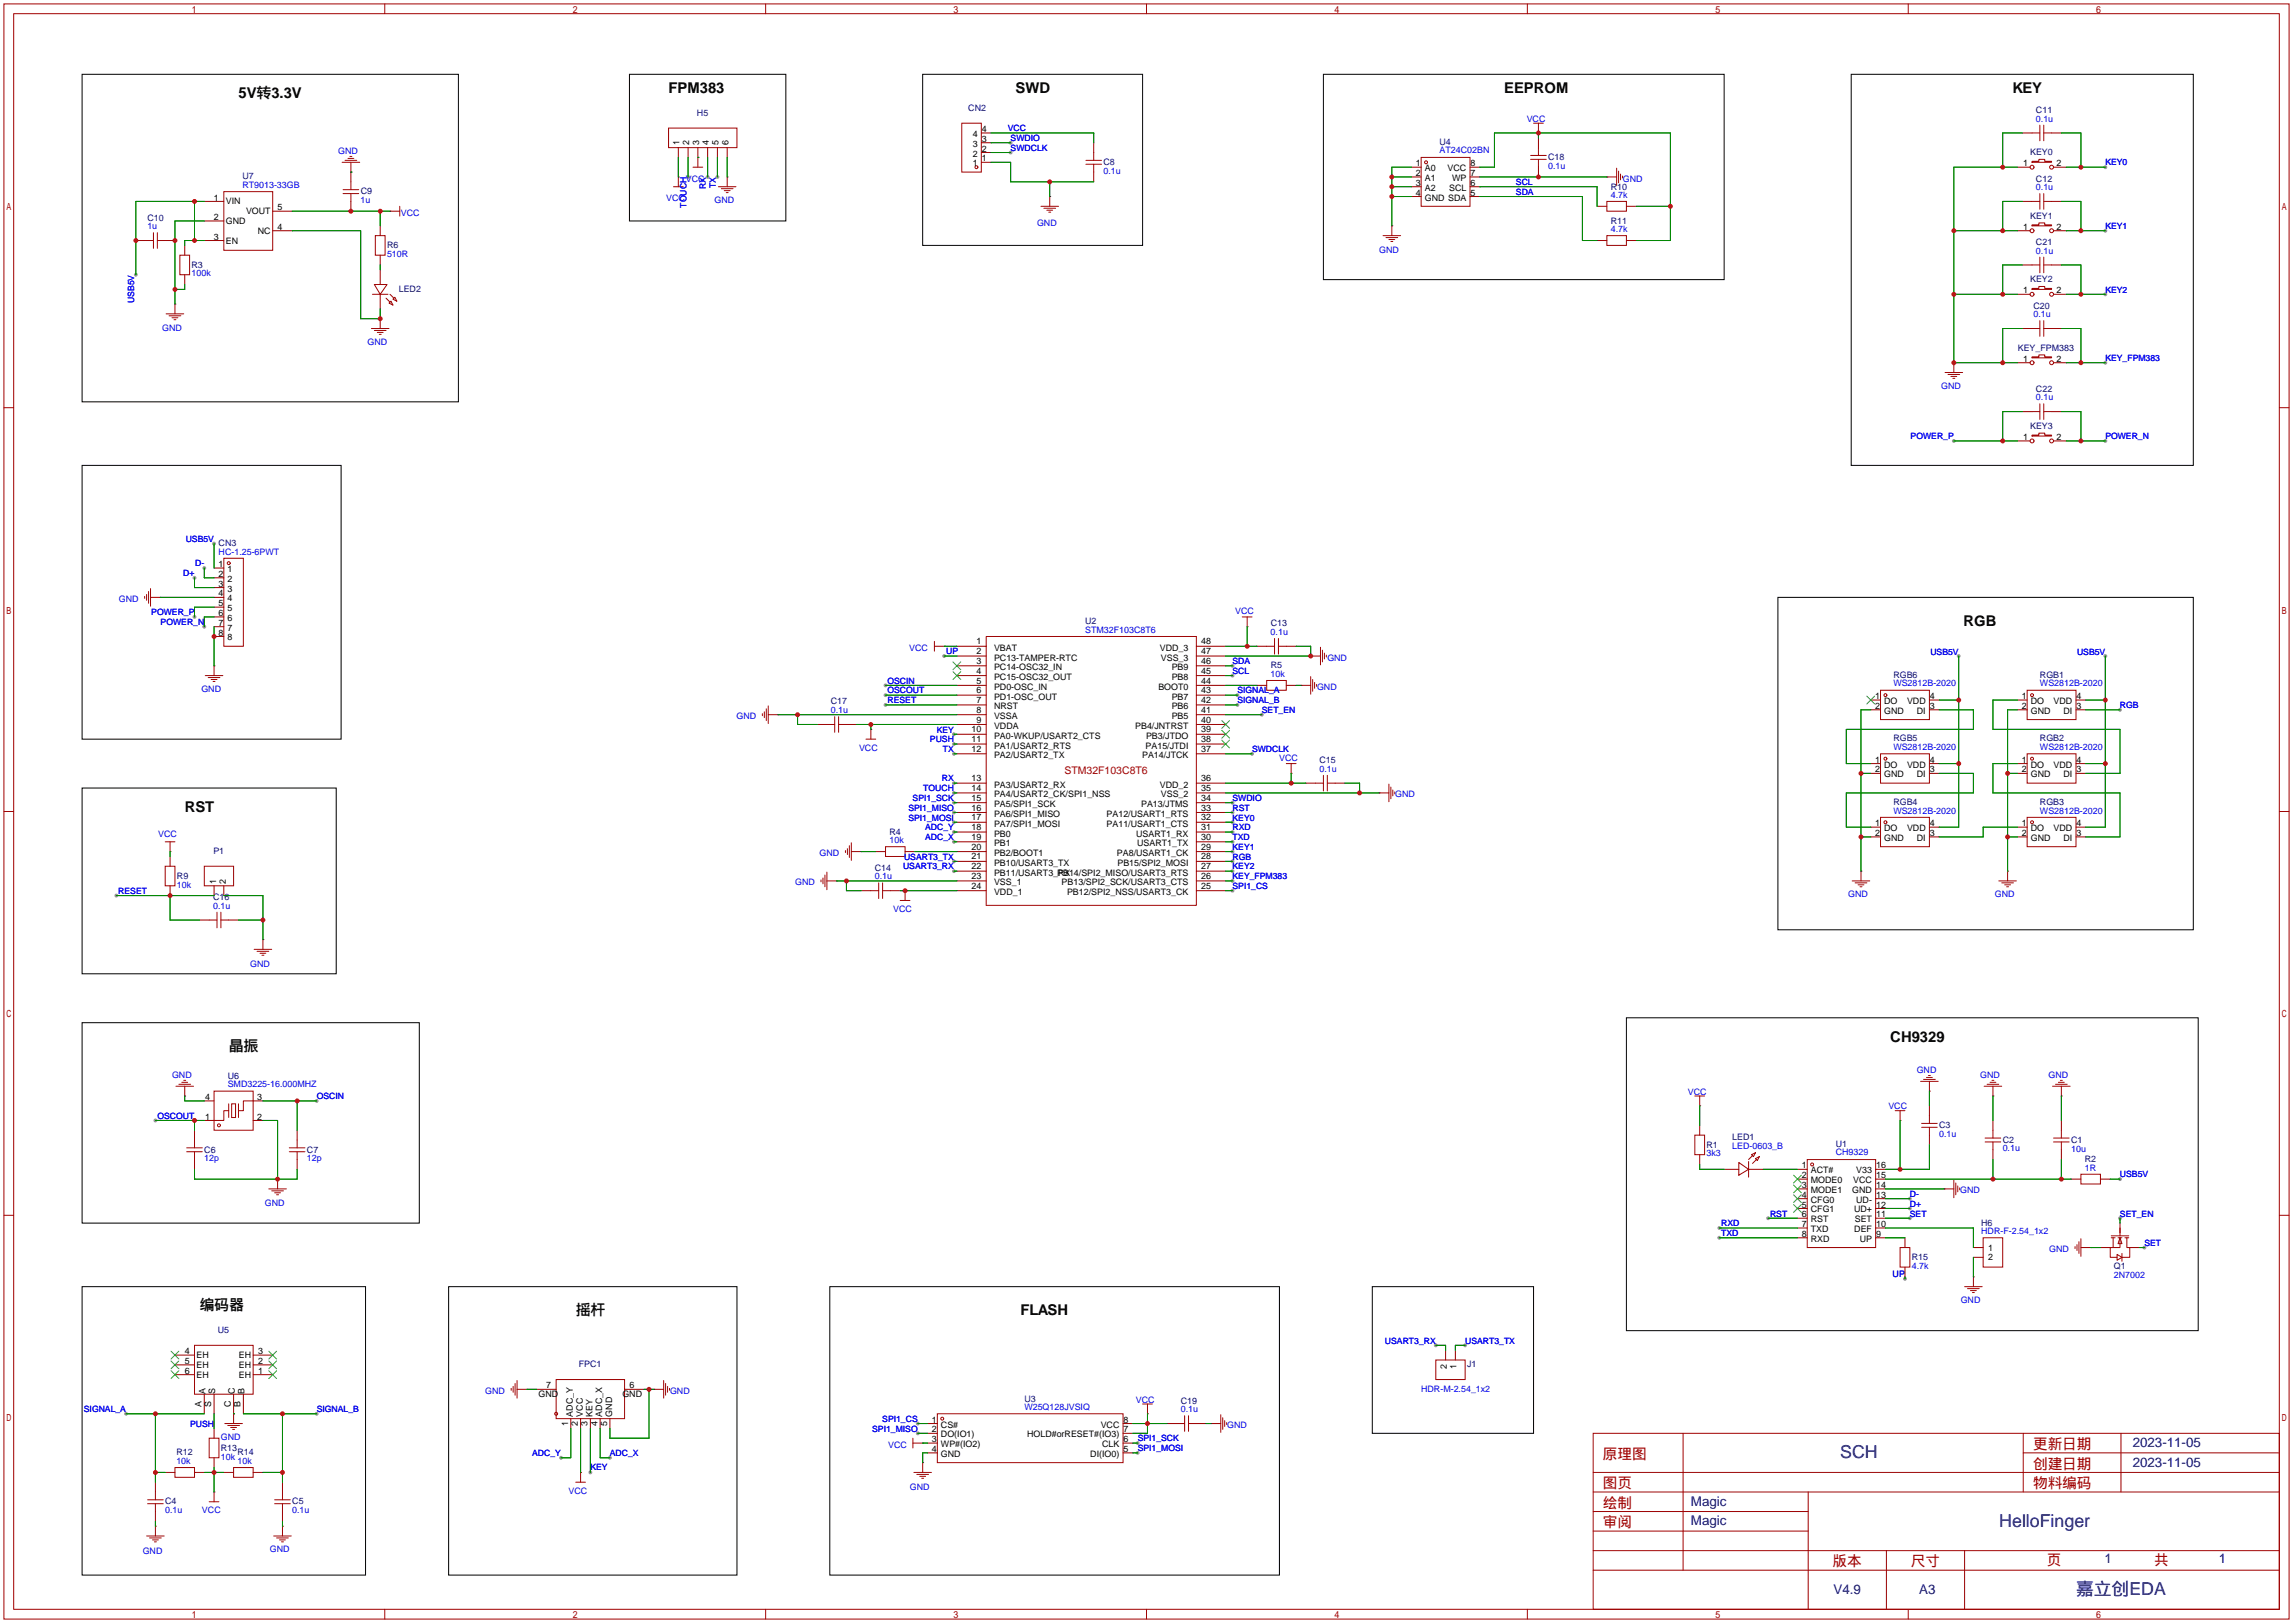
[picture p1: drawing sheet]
<svg xmlns="http://www.w3.org/2000/svg" width="596mm" height="422mm" viewBox="0 0 596 422" stroke-linecap="round" stroke-linejoin="round" font-family="sans-serif">
<defs><g id="words">
<g font-size="4.6" fill="#000080">
<text x="478.2" y="378.8">SCH</text>
<text x="519.6" y="396.6">HelloFinger</text>
<text x="539.5" y="414.4">嘉立创EDA</text>
</g>
<g font-size="3.8">
<text x="62" y="25.5">5V转3.3V</text>
<text x="173.7" y="24.2">FPM383</text>
<text x="263.9" y="24.2">SWD</text>
<text x="390.9" y="24.2">EEPROM</text>
<text x="523" y="24.2">KEY</text>
<text x="510.3" y="162.6">RGB</text>
<text x="48" y="210.9">RST</text>
<text x="59.4" y="273.1">晶振</text>
<text x="491.2" y="270.6">CH9329</text>
<text x="51.8" y="340.4">编码器</text>
<text x="149.6" y="341.7">摇杆</text>
<text x="265.2" y="341.7">FLASH</text>
</g>
<g font-size="3.8" fill="#a00000">
<text x="528.3" y="376.4">更新日期</text>
<text x="416.6" y="379">原理图</text>
<text x="528.3" y="381.5">创建日期</text>
<text x="416.6" y="386.6">图页</text>
<text x="528.3" y="386.6">物料编码</text>
<text x="416.6" y="391.7">绘制</text>
<text x="416.6" y="396.7">审阅</text>
<text x="476.2" y="406.9">版本</text>
<text x="496.6" y="406.9">尺寸</text>
<text x="531.9" y="406.7">页</text>
<text x="559.8" y="406.7">共</text>
</g>
<g font-size="3.5" fill="#000080">
<text x="554.2" y="375.9">2023-11-05</text>
<text x="554.2" y="381">2023-11-05</text>
<text x="439.4" y="391.2">Magic</text>
<text x="439.4" y="396.3">Magic</text>
<text x="546.9" y="406.2">1</text>
<text x="576.6" y="406.2">1</text>
<text x="476.5" y="414">V4.9</text>
<text x="498.8" y="414">A3</text>
</g>
<text font-size="2.7" fill="#a00000" x="276.6" y="201">STM32F103C8T6</text>
<g font-size="2.3" fill="#000080">
<text x="251.6" y="28.8">CN2</text>
<text x="529.1" y="29.4">C11</text>
<text x="181.1" y="30.1">H5</text>
<text x="374.1" y="37.7">U4</text>
<text x="402.3" y="41.6">C18</text>
<text x="527.6" y="40.4">KEY0</text>
<text x="63" y="46.6">U7</text>
<text x="286.8" y="42.9">C8</text>
<text x="529.1" y="47.2">C12</text>
<text x="93.7" y="50.5">C9</text>
<text x="418.6" y="49.2">R10</text>
<text x="38.3" y="57.3">C10</text>
<text x="418.6" y="58.1">R11</text>
<text x="527.6" y="56.9">KEY1</text>
<text x="100.6" y="64.5">R6</text>
<text x="529.1" y="63.6">C21</text>
<text x="49.8" y="69.5">R3</text>
<text x="103.6" y="75.9">LED2</text>
<text x="527.6" y="73.4">KEY2</text>
<text x="528.4" y="80.1">C20</text>
<text x="524.4" y="91.1">KEY_FPM383</text>
<text x="529.1" y="101.7">C22</text>
<text x="527.6" y="111.5">KEY3</text>
<text x="56.8" y="141.8">CN3</text>
<text x="282" y="162.1">U2</text>
<text x="330.2" y="162.7">C13</text>
<text x="330.2" y="173.7">R5</text>
<text x="492" y="176.1">RGB6</text>
<text x="530.1" y="176.1">RGB1</text>
<text x="215.9" y="183">C17</text>
<text x="492" y="192.6">RGB5</text>
<text x="530.1" y="192.6">RGB2</text>
<text x="342.9" y="198.2">C15</text>
<text x="492" y="209.1">RGB4</text>
<text x="530.1" y="209.1">RGB3</text>
<text x="55.4" y="221.9">P1</text>
<text x="231.2" y="216.8">R4</text>
<text x="227.3" y="226.2">C14</text>
<text x="46" y="228.3">R9</text>
<text x="55.4" y="233.8">C16</text>
<text x="59.2" y="280.4">U6</text>
<text x="503.9" y="293.1">C3</text>
<text x="53.1" y="299.4">C6</text>
<text x="79.8" y="299.4">C7</text>
<text x="443.5" y="298.1">R1</text>
<text x="450.2" y="296.3">LED1</text>
<text x="477.1" y="297.9">U1</text>
<text x="520.4" y="296.9">C2</text>
<text x="538.2" y="296.9">C1</text>
<text x="541.8" y="301.9">R2</text>
<text x="514.9" y="318.4">H6</text>
<text x="496.8" y="327.3">R15</text>
<text x="549.3" y="329.7">Q1</text>
<text x="56.6" y="346.2">U5</text>
<text x="150.4" y="355.2">FPC1</text>
<text x="381.3" y="355">J1</text>
<text x="266.2" y="364.1">U3</text>
<text x="306.8" y="364.6">C19</text>
<text x="57.4" y="376.9">R13</text>
<text x="45.8" y="378.1">R12</text>
<text x="61.7" y="378.1">R14</text>
<text x="42.9" y="390.8">C4</text>
<text x="75.9" y="390.8">C5</text>
</g>
<g font-size="2.3">
<text x="252.8" y="35.6">4</text>
<text x="255.1" y="34.3">4</text>
<text x="176.6" y="37.6" transform="rotate(-90 176.6 37.6)">1</text>
<text x="179.1" y="37.6" transform="rotate(-90 179.1 37.6)">2</text>
<text x="181.7" y="37.6" transform="rotate(-90 181.7 37.6)">3</text>
<text x="184.2" y="37.6" transform="rotate(-90 184.2 37.6)">4</text>
<text x="186.7" y="37.6" transform="rotate(-90 186.7 37.6)">5</text>
<text x="189.3" y="37.6" transform="rotate(-90 189.3 37.6)">6</text>
<text x="252.8" y="40.7">2</text>
<text x="252.8" y="38.1">3</text>
<text x="255.1" y="41.9">1</text>
<text x="255.1" y="39.4">2</text>
<text x="255.1" y="36.9">3</text>
<text x="252.8" y="43.2">1</text>
<text x="367.9" y="43.2">1</text>
<text x="367.9" y="45.7">2</text>
<text x="370.3" y="44.5">A0</text>
<text x="370.3" y="47">A1</text>
<text x="376.2" y="44.5">VCC</text>
<text x="377.4" y="47">WP</text>
<text x="382.1" y="45.7">7</text>
<text x="382.1" y="43.2">8</text>
<text x="525.8" y="43.2">1</text>
<text x="534.4" y="43.2">2</text>
<text x="55.6" y="52.1">1</text>
<text x="58.7" y="53.1">VIN</text>
<text x="367.9" y="48.3">3</text>
<text x="367.9" y="50.8">4</text>
<text x="370.3" y="49.6">A2</text>
<text x="370.3" y="52.1">GND SDA</text>
<text x="376.6" y="49.6">SCL</text>
<text x="382.1" y="50.8">5</text>
<text x="382.1" y="48.3">6</text>
<text x="55.6" y="57.2">2</text>
<text x="58.7" y="58.2">GND</text>
<text x="63.9" y="55.7">VOUT</text>
<text x="72.1" y="59.7">4</text>
<text x="72.1" y="54.6">5</text>
<text x="525.8" y="59.7">1</text>
<text x="534.4" y="59.7">2</text>
<text x="55.6" y="62.3">3</text>
<text x="58.7" y="63.3">EN</text>
<text x="67" y="60.7">NC</text>
<text x="525.8" y="76.2">1</text>
<text x="534.4" y="76.2">2</text>
<text x="525.8" y="94">1</text>
<text x="534.4" y="94">2</text>
<text x="525.8" y="114.3">1</text>
<text x="534.4" y="114.3">2</text>
<text x="56.8" y="147.3">1</text>
<text x="56.8" y="149.9">2</text>
<text x="59.1" y="148.6">1</text>
<text x="56.8" y="152.4">3</text>
<text x="56.8" y="155">4</text>
<text x="59.1" y="151.2">2</text>
<text x="59.1" y="153.7">3</text>
<text x="56.8" y="157.5">5</text>
<text x="56.8" y="160">6</text>
<text x="59.1" y="156.2">4</text>
<text x="59.1" y="158.8">5</text>
<text x="59.1" y="161.3">6</text>
<text x="56.8" y="162.6">7</text>
<text x="56.8" y="165.1">8</text>
<text x="59.1" y="163.9">7</text>
<text x="59.1" y="166.4">8</text>
<text x="253.7" y="167.4">1</text>
<text x="312.2" y="167.4">48</text>
<text x="253.7" y="169.9">2</text>
<text x="253.7" y="172.5">3</text>
<text x="258.3" y="169.1">VBAT</text>
<text x="258.3" y="171.6">PC13-TAMPER-RTC</text>
<text x="301.4" y="169.1">VDD_3</text>
<text x="301.7" y="171.6">VSS_3</text>
<text x="312.2" y="172.5">46</text>
<text x="312.2" y="169.9">47</text>
<text x="253.7" y="175">4</text>
<text x="253.7" y="177.6">5</text>
<text x="258.3" y="174.1">PC14-OSC32_IN</text>
<text x="258.3" y="176.7">PC15-OSC32_OUT</text>
<text x="258.3" y="179.2">PD0-OSC_IN</text>
<text x="301" y="179.2">BOOT0</text>
<text x="304.5" y="176.7">PB8</text>
<text x="304.5" y="174.1">PB9</text>
<text x="312.2" y="177.6">44</text>
<text x="312.2" y="175">45</text>
<text x="253.7" y="180.1">6</text>
<text x="253.7" y="182.6">7</text>
<text x="253.7" y="185.2">8</text>
<text x="258.3" y="181.8">PD1-OSC_OUT</text>
<text x="258.3" y="184.3">NRST</text>
<text x="304.5" y="184.3">PB6</text>
<text x="304.5" y="181.8">PB7</text>
<text x="312.2" y="185.2">41</text>
<text x="312.2" y="182.6">42</text>
<text x="312.2" y="180.1">43</text>
<text x="487.3" y="181.6">1</text>
<text x="487.3" y="184.2">2</text>
<text x="489.6" y="182.9">DO</text>
<text x="489.6" y="185.4">GND</text>
<text x="495.6" y="182.9">VDD</text>
<text x="498.1" y="185.4">DI</text>
<text x="501.5" y="184.2">3</text>
<text x="501.5" y="181.6">4</text>
<text x="525.4" y="181.6">1</text>
<text x="525.4" y="184.2">2</text>
<text x="527.7" y="182.9">DO</text>
<text x="527.7" y="185.4">GND</text>
<text x="533.7" y="182.9">VDD</text>
<text x="536.2" y="185.4">DI</text>
<text x="539.6" y="184.2">3</text>
<text x="539.6" y="181.6">4</text>
<text x="252.4" y="190.3">10</text>
<text x="253.7" y="187.7">9</text>
<text x="258.3" y="186.8">VSSA</text>
<text x="258.3" y="189.4">VDDA</text>
<text x="258.3" y="191.9">PA0-WKUP/USART2_CTS</text>
<text x="295" y="189.4">PB4/JNTRST</text>
<text x="297.8" y="191.9">PB3/JTDO</text>
<text x="304.5" y="186.8">PB5</text>
<text x="312.2" y="190.3">39</text>
<text x="312.2" y="187.7">40</text>
<text x="252.4" y="192.8">11</text>
<text x="252.4" y="195.3">12</text>
<text x="258.3" y="194.5">PA1/USART2_RTS</text>
<text x="258.3" y="197">PA2/USART2_TX</text>
<text x="296.8" y="197">PA14/JTCK</text>
<text x="297.7" y="194.5">PA15/JTDI</text>
<text x="312.2" y="195.3">37</text>
<text x="312.2" y="192.8">38</text>
<text x="252.4" y="203">13</text>
<text x="312.2" y="203">36</text>
<text x="487.3" y="198.1">1</text>
<text x="487.3" y="200.7">2</text>
<text x="489.6" y="199.4">DO</text>
<text x="489.6" y="202">GND</text>
<text x="495.6" y="199.4">VDD</text>
<text x="498.1" y="202">DI</text>
<text x="501.5" y="200.7">3</text>
<text x="501.5" y="198.1">4</text>
<text x="525.4" y="198.1">1</text>
<text x="525.4" y="200.7">2</text>
<text x="527.7" y="199.4">DO</text>
<text x="527.7" y="202">GND</text>
<text x="533.7" y="199.4">VDD</text>
<text x="536.2" y="202">DI</text>
<text x="539.6" y="200.7">3</text>
<text x="539.6" y="198.1">4</text>
<text x="252.4" y="205.5">14</text>
<text x="252.4" y="208">15</text>
<text x="258.3" y="204.6">PA3/USART2_RX</text>
<text x="258.3" y="207.2">PA4/USART2_CK/SPI1_NSS</text>
<text x="258.3" y="209.7">PA5/SPI1_SCK</text>
<text x="296.5" y="209.7">PA13/JTMS</text>
<text x="301.4" y="204.6">VDD_2</text>
<text x="301.7" y="207.2">VSS_2</text>
<text x="312.2" y="208">34</text>
<text x="312.2" y="205.5">35</text>
<text x="252.4" y="210.6">16</text>
<text x="252.4" y="213.1">17</text>
<text x="252.4" y="215.7">18</text>
<text x="258.3" y="212.2">PA6/SPI1_MISO</text>
<text x="258.3" y="214.8">PA7/SPI1_MOSI</text>
<text x="287.6" y="214.8">PA11/USART1_CTS</text>
<text x="287.6" y="212.2">PA12/USART1_RTS</text>
<text x="312.2" y="215.7">31</text>
<text x="312.2" y="213.1">32</text>
<text x="312.2" y="210.6">33</text>
<text x="487.3" y="214.7">1</text>
<text x="489.6" y="215.9">DO</text>
<text x="495.6" y="215.9">VDD</text>
<text x="501.5" y="214.7">4</text>
<text x="525.4" y="214.7">1</text>
<text x="527.7" y="215.9">DO</text>
<text x="533.7" y="215.9">VDD</text>
<text x="539.6" y="214.7">4</text>
<text x="252.4" y="218.2">19</text>
<text x="252.4" y="220.7">20</text>
<text x="258.3" y="217.3">PB0</text>
<text x="258.3" y="219.9">PB1</text>
<text x="295.3" y="217.3">USART1_RX</text>
<text x="295.5" y="219.9">USART1_TX</text>
<text x="312.2" y="220.7">29</text>
<text x="312.2" y="218.2">30</text>
<text x="487.3" y="217.2">2</text>
<text x="489.6" y="218.5">GND</text>
<text x="498.1" y="218.5">DI</text>
<text x="501.5" y="217.2">3</text>
<text x="525.4" y="217.2">2</text>
<text x="527.7" y="218.5">GND</text>
<text x="536.2" y="218.5">DI</text>
<text x="539.6" y="217.2">3</text>
<text x="252.4" y="223.3">21</text>
<text x="252.4" y="225.8">22</text>
<text x="258.3" y="222.4">PB2/BOOT1</text>
<text x="258.3" y="224.9">PB10/USART3_TX</text>
<text x="258.3" y="227.5">PB11/USART3_RX</text>
<text x="274.7" y="227.5">PB14/SPI2_MISO/USART3_RTS</text>
<text x="290.3" y="222.4">PA8/USART1_CK</text>
<text x="290.4" y="224.9">PB15/SPI2_MOSI</text>
<text x="312.2" y="225.8">27</text>
<text x="312.2" y="223.3">28</text>
<text x="56.2" y="229.7" transform="rotate(-90 56.2 229.7)">1</text>
<text x="58.7" y="229.7" transform="rotate(-90 58.7 229.7)">2</text>
<text x="252.4" y="228.4">23</text>
<text x="252.4" y="230.9">24</text>
<text x="258.3" y="230">VSS_1</text>
<text x="258.3" y="232.6">VDD_1</text>
<text x="275.9" y="230">PB13/SPI2_SCK/USART3_CTS</text>
<text x="277.3" y="232.6">PB12/SPI2_NSS/USART3_CK</text>
<text x="312.2" y="230.9">25</text>
<text x="312.2" y="228.4">26</text>
<text x="53.3" y="285.8">4</text>
<text x="66.8" y="285.8">3</text>
<text x="53.3" y="290.9">1</text>
<text x="66.8" y="290.9">2</text>
<text x="468.2" y="303.6">1</text>
<text x="470.6" y="304.8">ACT#</text>
<text x="482.4" y="304.8">V33</text>
<text x="487.6" y="303.6">16</text>
<text x="468.2" y="306.1">2</text>
<text x="468.2" y="308.6">3</text>
<text x="468.2" y="311.2">4</text>
<text x="470.6" y="307.4">MODE0</text>
<text x="470.6" y="309.9">MODE1</text>
<text x="481.4" y="309.9">GND</text>
<text x="481.6" y="307.4">VCC</text>
<text x="487.6" y="311.2">13</text>
<text x="487.6" y="308.6">14</text>
<text x="487.6" y="306.1">15</text>
<text x="468.2" y="313.7">5</text>
<text x="468.2" y="316.3">6</text>
<text x="470.6" y="312.4">CFG0</text>
<text x="470.6" y="315">CFG1</text>
<text x="470.6" y="317.5">RST</text>
<text x="481.8" y="315">UD+</text>
<text x="482" y="317.5">SET</text>
<text x="482.4" y="312.4">UD-</text>
<text x="487.6" y="316.3">11</text>
<text x="487.6" y="313.7">12</text>
<text x="468.2" y="318.8">7</text>
<text x="468.2" y="321.3">8</text>
<text x="470.6" y="320.1">TXD</text>
<text x="470.6" y="322.6">RXD</text>
<text x="481.9" y="320.1">DEF</text>
<text x="483.3" y="322.6">UP</text>
<text x="487.6" y="321.3">9</text>
<text x="487.6" y="318.8">10</text>
<text x="516.6" y="324.9">1</text>
<text x="516.6" y="327.4">2</text>
<text x="48" y="351.8">4</text>
<text x="51.1" y="352.8">EH</text>
<text x="62.1" y="352.8">EH</text>
<text x="67.1" y="351.8">3</text>
<text x="48" y="354.4">5</text>
<text x="48" y="356.9">6</text>
<text x="51.1" y="355.4">EH</text>
<text x="51.1" y="357.9">EH</text>
<text x="62.1" y="357.9">EH</text>
<text x="62.1" y="355.4">EH</text>
<text x="67.1" y="356.9">1</text>
<text x="67.1" y="354.4">2</text>
<text x="376" y="355.6" transform="rotate(-90 376 355.6)">2</text>
<text x="378.5" y="355.6" transform="rotate(-90 378.5 355.6)">1</text>
<text x="52.4" y="365.5" transform="rotate(-90 52.4 365.5)">A</text>
<text x="53.4" y="362.2" transform="rotate(-90 53.4 362.2)">A</text>
<text x="54.9" y="365.5" transform="rotate(-90 54.9 365.5)">S</text>
<text x="55.9" y="362.2" transform="rotate(-90 55.9 362.2)">S</text>
<text x="60" y="365.6" transform="rotate(-90 60 365.6)">C</text>
<text x="61" y="362.2" transform="rotate(-90 61 362.2)">C</text>
<text x="62.5" y="365.5" transform="rotate(-90 62.5 365.5)">B</text>
<text x="63.5" y="362.2" transform="rotate(-90 63.5 362.2)">B</text>
<text x="140" y="362.9">GND</text>
<text x="142" y="360.6">7</text>
<text x="161.7" y="362.9">GND</text>
<text x="163.6" y="360.6">6</text>
<text x="147.6" y="370.3" transform="rotate(-90 147.6 370.3)">1</text>
<text x="148.9" y="368" transform="rotate(-90 148.9 368)">ADC_Y</text>
<text x="150.2" y="370.3" transform="rotate(-90 150.2 370.3)">2</text>
<text x="151.4" y="368" transform="rotate(-90 151.4 368)">VCC</text>
<text x="152.7" y="370.3" transform="rotate(-90 152.7 370.3)">3</text>
<text x="154" y="368" transform="rotate(-90 154 368)">KEY</text>
<text x="155.2" y="370.3" transform="rotate(-90 155.2 370.3)">4</text>
<text x="156.5" y="368" transform="rotate(-90 156.5 368)">ADC_X</text>
<text x="157.8" y="370.3" transform="rotate(-90 157.8 370.3)">5</text>
<text x="159" y="368" transform="rotate(-90 159 368)">GND</text>
<text x="242.2" y="369.6">1</text>
<text x="244.5" y="370.9">CS#</text>
<text x="286" y="370.9">VCC</text>
<text x="292" y="369.6">8</text>
<text x="242.2" y="372.1">2</text>
<text x="242.2" y="374.7">3</text>
<text x="242.2" y="377.2">4</text>
<text x="244.5" y="373.4">DO(IO1)</text>
<text x="244.5" y="375.9">WP#(IO2)</text>
<text x="266.9" y="373.4">HOLD#orRESET#(IO3)</text>
<text x="286.4" y="375.9">CLK</text>
<text x="292" y="377.2">5</text>
<text x="292" y="374.7">6</text>
<text x="292" y="372.1">7</text>
<text x="244.5" y="378.5">GND</text>
<text x="283.3" y="378.5">DI(IO0)</text>
</g>
<g font-size="2.3" fill="#00f">
<text x="396.7" y="31.7">VCC</text>
<text x="529.1" y="31.6">0.1u</text>
<text x="87.9" y="40">GND</text>
<text x="374.1" y="39.9">AT24C02BN</text>
<text x="178.2" y="47.2">VCC</text>
<text x="286.8" y="45.1">0.1u</text>
<text x="402.3" y="43.9">0.1u</text>
<text x="421.8" y="47.2">GND</text>
<text x="63" y="48.9">RT9013-33GB</text>
<text x="93.7" y="52.8">1u</text>
<text x="173.1" y="52.3">VCC</text>
<text x="185.7" y="52.7">GND</text>
<text x="418.6" y="51.4">4.7k</text>
<text x="529.1" y="49.4">0.1u</text>
<text x="38.3" y="59.6">1u</text>
<text x="104.1" y="56">VCC</text>
<text x="269.5" y="58.6">GND</text>
<text x="358.4" y="65.8">GND</text>
<text x="418.6" y="60.3">4.7k</text>
<text x="529.1" y="65.9">0.1u</text>
<text x="49.8" y="71.8">100k</text>
<text x="100.6" y="66.7">510R</text>
<text x="528.4" y="82.4">0.1u</text>
<text x="42.2" y="86">GND</text>
<text x="95.5" y="89.6">GND</text>
<text x="504.4" y="101">GND</text>
<text x="529.1" y="104">0.1u</text>
<text x="56.8" y="144.1">HC-1.25-6PWT</text>
<text x="30.9" y="156.4">GND</text>
<text x="321" y="159.6">VCC</text>
<text x="282" y="164.3">STM32F103C8T6</text>
<text x="330.2" y="165">0.1u</text>
<text x="236.3" y="169.1">VCC</text>
<text x="344.9" y="171.6">GND</text>
<text x="52.3" y="179.7">GND</text>
<text x="330.2" y="175.9">10k</text>
<text x="342.3" y="179.2">GND</text>
<text x="492" y="178.3">WS2812B-2020</text>
<text x="530.1" y="178.3">WS2812B-2020</text>
<text x="215.9" y="185.3">0.1u</text>
<text x="191.4" y="186.9">GND</text>
<text x="223.2" y="195">VCC</text>
<text x="332.4" y="197.7">VCC</text>
<text x="492" y="194.8">WS2812B-2020</text>
<text x="530.1" y="194.8">WS2812B-2020</text>
<text x="342.9" y="200.5">0.1u</text>
<text x="362.6" y="207.2">GND</text>
<text x="492" y="211.4">WS2812B-2020</text>
<text x="530.1" y="211.4">WS2812B-2020</text>
<text x="41.1" y="217.3">VCC</text>
<text x="231.1" y="219.1">10k</text>
<text x="213" y="222.4">GND</text>
<text x="46" y="230.6">10k</text>
<text x="206.6" y="230">GND</text>
<text x="227.3" y="228.5">0.1u</text>
<text x="480.3" y="233.1">GND</text>
<text x="518.4" y="233.1">GND</text>
<text x="55.4" y="236.1">0.1u</text>
<text x="232.1" y="236.9">VCC</text>
<text x="65" y="251.1">GND</text>
<text x="44.7" y="280">GND</text>
<text x="498.1" y="278.7">GND</text>
<text x="514.6" y="280.1">GND</text>
<text x="532.4" y="280">GND</text>
<text x="59.2" y="282.5">SMD3225-16.000MHZ</text>
<text x="438.7" y="284.4">VCC</text>
<text x="490.7" y="288.2">VCC</text>
<text x="450.2" y="298.6">LED-0603_B</text>
<text x="503.9" y="295.4">0.1u</text>
<text x="520.4" y="299.1">0.1u</text>
<text x="538.2" y="299.2">10u</text>
<text x="53.1" y="301.7">12p</text>
<text x="79.8" y="301.7">12p</text>
<text x="443.5" y="300.4">3k3</text>
<text x="477.1" y="300.1">CH9329</text>
<text x="541.8" y="304.2">1R</text>
<text x="509.4" y="310">GND</text>
<text x="68.8" y="313.3">GND</text>
<text x="514.9" y="320.7">HDR-F-2.54_1x2</text>
<text x="496.8" y="329.6">4.7k</text>
<text x="532.5" y="325.3">GND</text>
<text x="491.8" y="331.8">UP</text>
<text x="549.3" y="332">2N7002</text>
<text x="509.5" y="338.5">GND</text>
<text x="126.1" y="362.1">GND</text>
<text x="174.1" y="362.1">GND</text>
<text x="295.1" y="364.4">VCC</text>
<text x="369.3" y="361.7">HDR-M-2.54_1x2</text>
<text x="266.2" y="366.4">W25Q128JVSIQ</text>
<text x="306.8" y="366.9">0.1u</text>
<text x="318.9" y="371">GND</text>
<text x="57.4" y="374.1">GND</text>
<text x="230.8" y="376.1">VCC</text>
<text x="45.8" y="380.4">10k</text>
<text x="57.4" y="379.2">10k</text>
<text x="61.7" y="380.4">10k</text>
<text x="147.7" y="388.1">VCC</text>
<text x="236.5" y="387.1">GND</text>
<text x="42.9" y="393.1">0.1u</text>
<text x="52.5" y="393.2">VCC</text>
<text x="75.9" y="393.1">0.1u</text>
<text x="37.1" y="403.6">GND</text>
<text x="70.1" y="403.3">GND</text>
</g>
<g font-size="2.2" fill="#00f">
<text x="261.9" y="34.1">VCC</text>
<text x="262.6" y="36.6">SWDIO</text>
<text x="262.6" y="39.2">SWDCLK</text>
<text x="547.1" y="43">KEY0</text>
<text x="178.4" y="54" transform="rotate(-90 178.4 54)">TOUCH</text>
<text x="183.4" y="49.1" transform="rotate(-90 183.4 49.1)">RX</text>
<text x="186" y="48.8" transform="rotate(-90 186 48.8)">TX</text>
<text x="394" y="48.1">SCL</text>
<text x="394" y="50.6">SDA</text>
<text x="547.1" y="59.5">KEY1</text>
<text x="547.1" y="76">KEY2</text>
<text x="34.9" y="78.7" transform="rotate(-90 34.9 78.7)">USB5V</text>
<text x="547.1" y="93.8">KEY_FPM383</text>
<text x="496.5" y="114.1">POWER_P</text>
<text x="547.1" y="114.1">POWER_N</text>
<text x="48.3" y="140.8">USB5V</text>
<text x="47.6" y="149.7">D+</text>
<text x="50.7" y="147.1">D-</text>
<text x="39.3" y="159.8">POWER_P</text>
<text x="41.7" y="162.3">POWER_N</text>
<text x="245.9" y="170">UP</text>
<text x="320.3" y="172.5">SDA</text>
<text x="501.7" y="170.2">USB5V</text>
<text x="539.8" y="170.2">USB5V</text>
<text x="230.6" y="177.6">OSCIN</text>
<text x="320.3" y="175.1">SCL</text>
<text x="230.6" y="180.1">OSCOUT</text>
<text x="230.6" y="182.7">RESET</text>
<text x="321.6" y="180.1">SIGNAL_A</text>
<text x="321.6" y="182.7">SIGNAL_B</text>
<text x="327.9" y="185.2">SET_EN</text>
<text x="550.9" y="184">RGB</text>
<text x="243.4" y="190.3">KEY</text>
<text x="241.7" y="192.8">PUSH</text>
<text x="245" y="195.4">TX</text>
<text x="325.4" y="195.4">SWDCLK</text>
<text x="244.8" y="203">RX</text>
<text x="237.2" y="208.1">SPI1_SCK</text>
<text x="239.9" y="205.5">TOUCH</text>
<text x="320.3" y="208.1">SWDIO</text>
<text x="236.1" y="210.6">SPI1_MISO</text>
<text x="236.1" y="213.2">SPI1_MOSI</text>
<text x="240.4" y="215.7">ADC_Y</text>
<text x="320.3" y="215.7">RXD</text>
<text x="320.3" y="210.6">RST</text>
<text x="320.3" y="213.2">KEY0</text>
<text x="240.4" y="218.2">ADC_X</text>
<text x="320.3" y="218.2">TXD</text>
<text x="320.3" y="220.8">KEY1</text>
<text x="234.7" y="225.9">USART3_RX</text>
<text x="234.9" y="223.3">USART3_TX</text>
<text x="320.3" y="223.3">RGB</text>
<text x="320.3" y="225.9">KEY2</text>
<text x="30.7" y="232.2">RESET</text>
<text x="320.3" y="228.4">KEY_FPM383</text>
<text x="320.3" y="230.9">SPI1_CS</text>
<text x="82.3" y="285.6">OSCIN</text>
<text x="40.9" y="290.6">OSCOUT</text>
<text x="550.9" y="305.9">USB5V</text>
<text x="496.3" y="311">D-</text>
<text x="460" y="316">RST</text>
<text x="496.3" y="313.5">D+</text>
<text x="496.3" y="316">SET</text>
<text x="550.9" y="316">SET_EN</text>
<text x="447.3" y="321.1">TXD</text>
<text x="447.3" y="318.6">RXD</text>
<text x="557.3" y="323.7">SET</text>
<text x="359.9" y="349.1">USART3_RX</text>
<text x="380.7" y="349.1">USART3_TX</text>
<text x="21.8" y="366.8">SIGNAL_A</text>
<text x="49.4" y="370.6">PUSH</text>
<text x="82.3" y="366.8">SIGNAL_B</text>
<text x="226.7" y="371.9">SPI1_MISO</text>
<text x="229.3" y="369.4">SPI1_CS</text>
<text x="295.7" y="377">SPI1_MOSI</text>
<text x="295.7" y="374.5">SPI1_SCK</text>
<text x="138.3" y="378.3">ADC_Y</text>
<text x="153.4" y="381.9">KEY</text>
<text x="158.5" y="378.3">ADC_X</text>
</g>
</g></defs>
<g fill="#999">
<circle cx="495" cy="332.2" r=".51"/>
<circle cx="446.8" cy="321.6" r=".51"/>
<circle cx="446.8" cy="319" r=".51"/>
<circle cx="320.3" cy="218.7" r=".51"/>
<circle cx="320.3" cy="216.2" r=".51"/>
<circle cx="230.1" cy="178.1" r=".51"/>
<circle cx="230.1" cy="180.6" r=".51"/>
<circle cx="262.6" cy="37.1" r=".51"/>
<circle cx="262.6" cy="39.6" r=".51"/>
<circle cx="320.3" cy="208.5" r=".51"/>
<circle cx="325.4" cy="195.8" r=".51"/>
<circle cx="35.3" cy="71.4" r=".51"/>
<circle cx="547.1" cy="43.4" r=".51"/>
<circle cx="547.1" cy="59.9" r=".51"/>
<circle cx="30.2" cy="232.7" r=".51"/>
<circle cx="230.1" cy="183.1" r=".51"/>
<circle cx="245.4" cy="170.4" r=".51"/>
<circle cx="321.6" cy="180.6" r=".51"/>
<circle cx="321.6" cy="183.1" r=".51"/>
<circle cx="247.9" cy="195.8" r=".51"/>
<circle cx="247.9" cy="203.5" r=".51"/>
<circle cx="247.9" cy="206" r=".51"/>
<circle cx="247.9" cy="208.5" r=".51"/>
<circle cx="247.9" cy="211.1" r=".51"/>
<circle cx="247.9" cy="213.6" r=".51"/>
<circle cx="320.3" cy="173" r=".51"/>
<circle cx="320.3" cy="175.5" r=".51"/>
<circle cx="327.9" cy="185.7" r=".51"/>
<circle cx="320.3" cy="211.1" r=".51"/>
<circle cx="320.3" cy="213.6" r=".51"/>
<circle cx="320.3" cy="221.2" r=".51"/>
<circle cx="320.3" cy="223.8" r=".51"/>
<circle cx="320.3" cy="226.3" r=".51"/>
<circle cx="320.3" cy="228.9" r=".51"/>
<circle cx="320.3" cy="231.4" r=".51"/>
<circle cx="178.8" cy="46" r=".51"/>
<circle cx="183.9" cy="46" r=".51"/>
<circle cx="186.4" cy="46" r=".51"/>
<circle cx="247.9" cy="193.3" r=".51"/>
<circle cx="247.9" cy="190.8" r=".51"/>
<circle cx="550.9" cy="306.3" r=".51"/>
<circle cx="32.8" cy="367.3" r=".51"/>
<circle cx="82.3" cy="367.3" r=".51"/>
<circle cx="459.5" cy="316.5" r=".51"/>
<circle cx="153.4" cy="382.5" r=".51"/>
<circle cx="158.5" cy="378.7" r=".51"/>
<circle cx="550.9" cy="316.5" r=".51"/>
<circle cx="557.3" cy="324.1" r=".51"/>
<circle cx="247.9" cy="216.2" r=".51"/>
<circle cx="247.9" cy="218.7" r=".51"/>
<circle cx="247.9" cy="223.8" r=".51"/>
<circle cx="247.9" cy="226.3" r=".51"/>
<circle cx="40.4" cy="291.1" r=".51"/>
<circle cx="82.3" cy="286" r=".51"/>
<circle cx="550.9" cy="184.4" r=".51"/>
<circle cx="547.1" cy="170.4" r=".51"/>
<circle cx="509" cy="170.4" r=".51"/>
<circle cx="238.5" cy="369.8" r=".51"/>
<circle cx="238.5" cy="372.4" r=".51"/>
<circle cx="295.7" cy="377.4" r=".51"/>
<circle cx="295.7" cy="374.9" r=".51"/>
<circle cx="380.7" cy="349.5" r=".51"/>
<circle cx="373.1" cy="349.5" r=".51"/>
<circle cx="145.8" cy="378.7" r=".51"/>
<circle cx="547.1" cy="76.5" r=".51"/>
<circle cx="547.1" cy="114.6" r=".51"/>
<circle cx="507.7" cy="114.6" r=".51"/>
<circle cx="55.6" cy="141.2" r=".51"/>
<circle cx="53.1" cy="147.6" r=".51"/>
<circle cx="50.5" cy="150.1" r=".51"/>
<circle cx="50.5" cy="160.3" r=".51"/>
<circle cx="53.1" cy="162.8" r=".51"/>
<circle cx="547.1" cy="94.2" r=".51"/>
<circle cx="496.3" cy="313.9" r=".51"/>
<circle cx="496.3" cy="311.4" r=".51"/>
<circle cx="496.3" cy="316.5" r=".51"/>
</g>
<g fill="none" stroke="#a10000" stroke-width=".26">
<path d="M1 1h593.9v419.6h-593.9zM3.6 3.6h588.7v414.5h-588.7zM100 1v2.6M199 1v2.6M297.9 1v2.6M396.9 1v2.6M495.9 1v2.6M173.7 33.3h17.8v5.1h-17.8zM249.9 32h5.1v12.7h-5.1zM284.2 39.6v2.1M398.5 32h2.6M399.8 32v2.5"/>
<path d="M399.8 38.4v2M528.1 34.5h2M530.1 32.5v4.1M531.1 34.5h2M531.1 32.5v4.1M58.2 49.8h12.7v15.2h-12.7zM88.9 42.2h4.6M89.2 50.3h4M89.2 49.3h4M89.7 41.7h3M90.4 41.1h1.5M90.9 40.6h.5"/>
<path d="M91.2 42.2v2.5M91.2 47.2v2.1M91.2 50.3v2M101.3 54.9h2.6M103.9 53.6v2.5M175 48.5h2.5M176.3 46v2.5M180.1 43.4h2.5M181.4 40.9v2.5M186.7 48.5h4.6M187.5 49h3M188.2 49.5h1.5"/>
<path d="M188.7 50h.5M189 46v2.5M270.5 53.6h4.6M271.3 54.1h3M272 54.6h1.6M272.5 55.1h.5M272.8 51.1v2.5M282.2 42.7h4.1M282.2 41.7h4.1M284.2 42.7v2M361.7 58.7v2.5M369.3 40.9h12.7v12.7h-12.7z"/>
<path d="M397.8 41.4h4M397.8 40.4h4M399.8 41.4v2M417.6 52.3h5.1v2.6h-5.1zM417.6 46h2.5M420.1 43.7v4.6M420.6 44.4v3.1M421.1 45.2v1.5M421.6 45.7v.5M528.1 41.9h1.7v-.5h1.6v.5h1.7v.3h-5zM528.1 58.4h1.7v-.5h1.6v.5h1.7v.3h-5zM528.1 52.3h2"/>
<path d="M530.1 50.3v4.1M531.1 50.3v4.1M531.1 52.3h2M37.8 62.5h2.1M39.9 60.5v4M40.9 62.5h2M40.9 60.5v4M45.5 79v2.5M46.7 66.3h2.6v5.1h-2.6zM96.8 76.5h4M97.3 73.9h3.3l-1.8 2.6zM97.5 61.2h2.6v5.1h-2.6z"/>
<path d="M100.3 77.5l1 1M101.1 78.7l.5-.5 .5 1zM101.3 76.5l1.1 1M102.1 77.7l.5-.5 .5 1zM359.4 61.2h4.6M360.2 61.7h3M360.9 62.2h1.6M361.4 62.7h.5M417.6 61.2h5.1v2.6h-5.1zM528.1 74.9h1.7v-.5h1.6v.5h1.7v.3h-5zM528.1 68.8h2M530.1 66.8v4.1"/>
<path d="M531.1 66.8v4.1M531.1 68.8h2M43.2 81.5h4.6M43.9 82h3.1M44.7 82.5h1.5M45.2 83.1h.5M96.5 85.3h4.6M97.3 85.9h3M98 86.4h1.6M98.6 86.9h.5M98.8 82.8v2.5M505.5 96.8h4.5"/>
<path d="M506.2 97.3h3.1M507 97.8h1.5M507.5 98.3h.5M507.7 94.2v2.6M528.1 92.7h1.7v-.5h1.6v.5h1.7v.3h-5zM528.1 85.3h2M530.1 83.3v4.1M531.1 83.3v4.1M531.1 85.3h2M1 105.9h2.6M528.1 113h1.7v-.5h1.6v.5h1.7v.3h-5zM528.1 106.9h2"/>
<path d="M530.1 104.9v4.1M531.1 104.9v4.1M531.1 106.9h2M592.3 105.9h2.6M37.6 154.9v.5M38.1 154.4v1.6M38.6 153.7v3M39.1 155.2h2.6M39.1 152.9v4.6M58.2 145h5v22.9h-5zM53.3 175.5h4.6M54.1 176h3"/>
<path d="M54.9 176.5h1.5M55.4 177h.5M55.6 173v2.5M242.8 167.9h2.6M242.8 166.6v2.6M256.3 165.4h54.6v69.8h-54.6zM322.8 160.3h2.6M324.1 160.3v2.5M329.2 176.8h5.1v2.5h-5.1zM329.2 167.9h2M331.2 165.9v4M332.2 167.9h2.1"/>
<path d="M332.2 165.9v4M338.1 178.1h2.5M340.6 170.4h2.6M340.6 175.8v4.5M341.1 176.5v3.1M341.6 177.3v1.5M342.1 177.8v.5M343.2 168.1v4.6M343.7 168.9v3.1M344.2 169.7v1.5M344.7 170.2v.5M488.7 179.3h12.7v7.6h-12.7z"/>
<path d="M526.8 179.3h12.7v7.6h-12.7zM198.1 185.4v.5M198.6 184.9v1.5M199.1 184.1v3.1M199.6 185.7h2.6M199.6 183.4v4.6M214.9 188.2h2M216.9 186.2v4M217.9 188.2h2.1M217.9 186.2v4M225 192h2.6M226.3 189.5v2.5"/>
<path d="M334.3 198.4h2.5M335.5 198.4v2.5M488.7 195.8h12.7v7.7h-12.7zM526.8 195.8h12.7v7.7h-12.7zM1 210.8h2.6M42.9 218.7h2.6M44.2 218.7v2.5M220.7 219.7v3.1M221.2 218.9v4.6M230.1 220h5.1v2.5h-5.1zM341.9 203.5h2M343.9 201.4v4.1"/>
<path d="M344.9 203.5h2.1M344.9 201.4v4.1M358.4 206h2.5M360.9 203.7v4.6M361.4 204.5v3M361.9 205.2v1.6M362.5 205.7v.5M488.7 212.3h12.7v7.7h-12.7zM526.8 212.3h12.7v7.7h-12.7zM592.3 210.8h2.6M42.9 225h2.6v5.1h-2.6zM53.1 225h7.6v5.1h-7.6z"/>
<path d="M54.4 239h2M56.4 237v4M57.4 239h2M57.4 237v4M213.4 228.6v.5M213.9 228.1v1.5M214.4 227.3v3.1M214.9 228.9h2.5M214.9 226.6v4.5M219.7 221v.5M220.2 220.5v1.5M221.2 221.2h2.6"/>
<path d="M226.3 231.4h2M228.3 229.4v4M229.4 231.4h2M229.4 229.4v4M233.9 233.9h2.6M235.2 231.4v2.5M481.3 228.9h4.6M482.1 229.4h3M482.9 229.9h1.5M483.4 230.4h.5M483.6 226.3v2.6M519.4 228.9h4.6"/>
<path d="M520.2 229.4h3M521 229.9h1.5M521.5 230.4h.5M521.7 226.3v2.6M66 246.6h4.6M66.8 247.1h3M67.6 247.6h1.5M68.1 248.2h.5M68.3 244.1v2.5M500.6 279.9h1.6M501.1 279.4h.5M45.7 282.2h4.6"/>
<path d="M46.5 281.7h3M47.2 281.2h1.6M47.8 280.7h.5M48 282.2v2.5M48.5 299.2h4.1M48.5 298.2h4.1M50.5 296.2v2M50.5 299.2v2M55.6 283.5h10.2v10.1h-10.2zM59.4 288.5h-1.2v2.6h-2.6M59.4 286.8v3.5M60.2 286.8h1v3.5h-1z"/>
<path d="M62 286.8v3.5M65.8 286h-2.6v2.5h-1.2M75.2 299.2h4M75.2 298.2h4M77.2 296.2v2M77.2 299.2v2M440.4 294.9h2.6v5.1h-2.6zM440.4 284.7h2.6M441.7 284.7v2.6M455.2 300l1-.5-.5 1zM492.5 288.5h2.5M493.8 288.5v2.6"/>
<path d="M499.1 280.9h4.6M499.4 292.9h4M499.4 291.8h4M499.9 280.4h3M501.4 280.9v2.6M501.4 289.8v2M501.4 292.9v2M515.6 282.2h4.6M515.9 296.7h4M515.9 295.7h4M516.4 281.7h3M517.1 281.2h1.6"/>
<path d="M517.7 280.7h.5M517.9 282.2v2.5M517.9 293.6v2.1M517.9 296.7v2M533.4 282.2h4.6M533.7 296.7h4M533.7 295.7h4M534.2 281.7h3M534.9 281.2h1.5M535.4 280.7h.5M535.7 282.2v2.5M535.7 293.6v2.1"/>
<path d="M535.7 296.7v2M1 315.7h2.6M69.8 308.9h4.6M70.6 309.4h3.1M71.4 309.9h1.5M71.9 310.4h.5M72.1 306.3v2.6M451.9 302l2.5 1.8-2.5 1.5zM454.4 301.8v4M455.4 300.2l-1 1M456.2 301l1-.5-.5 1zM456.4 301.2l-1 1.1"/>
<path d="M469.6 301.2h17.8v22.9h-17.8zM505.2 308.9h2.5M507.7 306.6v4.5M508.3 307.3v3.1M508.8 308.1v1.5M509.3 308.6v.5M540.8 305.1h5v2.5h-5zM550.9 319v2.1M592.3 315.7h2.6M493.8 324.1h2.5v5.1h-2.5zM510.5 334.3h4.6M511.3 334.8h3"/>
<path d="M512.1 335.3h1.5M512.6 335.8h.5M512.8 331.7v2.6M515.4 321.6h5v7.6h-5zM539.2 323.8v.6M539.8 323.3v1.6M540.3 322.6v3M540.8 324.1h2.5M540.8 321.8v4.6M548.6 321.1h4.6M548.6 321.6h1.1M549.1 321.6v2.5"/>
<path d="M550.2 325.9l1.2 .7-1.2 .8zM550.4 321.6h1M550.9 321.6l.5 1.5h-1zM550.9 321.6v2.5h-2.5v2.5h1.8M551.4 325.6v2.1M552.2 321.6h1M552.7 321.6v2.5h.8v2.5h-2.1M50.5 349.5h15.3v12.7h-15.3zM133.9 359.4v3.1M134.4 358.6v4.6M144.5 358.4h17.8v10.2h-17.8zM172.5 358.6v4.6"/>
<path d="M173 359.4v3.1M373.1 353.3h7.6v5.1h-7.6zM54.4 373.6h2.5v5.1h-2.5zM58.4 369.8h4.6M59.2 370.3h3M59.9 370.8h1.6M60.5 371.3h.5M60.7 367.3v2.5M132.8 360.7v.5M133.3 360.2v1.5M134.4 360.9h2.5M169.9 360.9h2.6"/>
<path d="M173.5 360.2v1.5M174 360.7v.5M237.2 374.9h2.6M237.2 373.6v2.6M239.8 380v2.5M243.6 367.3h48.2v12.7h-48.2zM296.9 364.7h2.6M298.2 364.7v2.6M305.8 369.8h2M307.8 367.8v4.1M308.9 369.8h2M308.9 367.8v4.1"/>
<path d="M314.7 369.8h2.5M317.2 367.5v4.6M317.8 368.3v3M318.3 369.1v1.5M318.8 369.6v.5M414 372.4h178.3v45.7h-178.3zM437.4 372.4v35.5M525.8 372.4v15.2M525.8 377.4h66.5M551.2 372.4v15.2M38.1 399h4.6M38.4 390.7h4"/>
<path d="M38.4 389.6h4M38.9 399.5h3M40.4 387.6v2M40.4 390.7v2M40.4 396.5v2.5M45.5 381.3h5v2.5h-5zM54.4 390.1h2.5M55.6 387.6v2.5M60.7 381.3h5.1v2.5h-5.1zM71.1 399h4.6M71.4 390.7h4M71.4 389.6h4"/>
<path d="M71.9 399.5h3M73.4 387.6v2M73.4 390.7v2M73.4 396.5v2.5M149.6 385.1h2.5M150.9 382.5v2.6M237.5 382.5h4.6M238.3 383h3M239 383.5h1.5M239.5 384h.5M414 392.7h55.9M414 387.6h178.3"/>
<path d="M414 397.8h55.9M414 382.5h178.3M469.9 387.6v30.5M39.6 400h1.5M40.1 400.6h.5M72.6 400h1.6M73.2 400.6h.5M100 418.1v2.5M199 418.1v2.5M297.9 418.1v2.5M396.9 418.1v2.5M414 407.9h178.3"/>
<path d="M414 402.8h178.3M490.2 402.8v15.3M495.9 418.1v2.5M510.5 402.8v15.3"/>
<circle cx="253.7" cy="43.4" r=".38"/>
<circle cx="370.6" cy="42.2" r=".38"/>
<circle cx="528.1" cy="43.4" r=".51"/>
<circle cx="528.1" cy="59.9" r=".51"/>
<circle cx="533.1" cy="43.4" r=".51"/>
<circle cx="533.1" cy="59.9" r=".51"/>
<circle cx="528.1" cy="76.5" r=".51"/>
<circle cx="533.1" cy="76.5" r=".51"/>
<circle cx="528.1" cy="94.2" r=".51"/>
<circle cx="533.1" cy="94.2" r=".51"/>
<circle cx="528.1" cy="114.6" r=".51"/>
<circle cx="533.1" cy="114.6" r=".51"/>
<circle cx="59.4" cy="146.3" r=".38"/>
<circle cx="490" cy="197.1" r=".38"/>
<circle cx="490" cy="180.6" r=".38"/>
<circle cx="528.1" cy="180.6" r=".38"/>
<circle cx="528.1" cy="197.1" r=".38"/>
<circle cx="490" cy="213.6" r=".38"/>
<circle cx="528.1" cy="213.6" r=".38"/>
<circle cx="56.9" cy="292.4" r=".38"/>
<circle cx="470.9" cy="302.5" r=".38"/>
<circle cx="144.5" cy="367.3" r=".38"/>
<circle cx="244.9" cy="368.6" r=".38"/>
</g>
<g fill="none" stroke="#008700" stroke-width=".26">
<path d="M257.6 34.5h26.6v2.6M257.6 37.1h5M257.6 39.6h5M399.8 34.5v1.3M525.5 34.5h-5.1v8.9M535.7 34.5h5.1v8.9M50.5 52.3v10.2M53.1 52.3h-17.8v19.1M53.1 57.4h-7.6v21.6M75.9 59.9h17.8v22.9h5.1v-2.5M75.9 54.9h25.4M91.2 44.7h.1"/>
<path d="M98.8 54.9v3.8M176.3 40.9v5.1M178.8 40.9v5.1M181.4 40.9h.1M183.9 40.9v5.1M186.4 40.9v5.1M189 40.9v5.1M257.6 42.2h5v5h21.6M272.8 47.2v3.9M361.7 46h5.1M361.7 48.5h5.1M361.7 51.1h5.1"/>
<path d="M366.8 43.4h-5.1v15.3M384.6 43.4h3.8v-8.9h45.7v28h-8.9M384.6 51.1h26.6v11.4h3.8M384.6 46h33M384.6 48.5h30.4v5.1M425.2 53.6h8.9M507.7 59.9h16.6M524.3 43.4h-16.6v50.8h16.6M525.5 52.3h-5.1v7.6M535.7 52.3h5.1v7.6M537 43.4h10.1M537 59.9h10.1"/>
<path d="M48 73.9v1.3h-2.5M53.1 62.5h-5.1v1.3M98.8 68.8v1.3M507.7 76.5h16.6M525.5 68.8h-5.1v7.7M535.7 68.8h5.1v7.7M537 76.5h10.1M525.5 85.3h-5.1v8.9M535.7 85.3h5.1v8.9M537 94.2h10.1M507.7 114.6h16.6M525.5 106.9h-5.1v7.7"/>
<path d="M535.7 106.9h5.1v7.7M537 114.6h10.1M41.7 155.2h13.9M50.5 150.1v2.6h5.1M53.1 147.6v2.5h2.5M55.6 157.7h-5.1v2.6M55.6 141.2v6.4M55.6 162.8v10.2M55.6 160.3h-2.5v2.5M230.1 178.1h18.6M245.4 167.9h3.3M245.4 170.4h3.3"/>
<path d="M318.5 178.1h8.1M318.5 167.9h8.1M318.5 173h1.8M318.5 175.5h1.8M324.1 162.8v5.1M336.8 178.1h1.3M336.8 167.9h3.8v2.5h-22.1M509 170.4v44.5h-5.1M547.1 170.4v44.5h-5.1M202.2 185.7h46.5M207.3 185.7v2.5h5M222.5 188.2h26.2"/>
<path d="M226.3 188.2v1.3M230.1 180.6h18.6M230.1 183.1h18.6M247.9 195.8h.8M247.9 193.3h.8M247.9 190.8h.8M318.5 180.6h3.1M318.5 195.8h6.9M318.5 183.1h3.1M318.5 185.7h9.4M486.2 184.4h-2.6v41.9M503.9 184.4h8.9v5.1h-33v8.9h6.4"/>
<path d="M503.9 181.9h5.1M503.9 198.4h5.1M524.3 181.9h-6.4v7.6h33v11.4h-8.9M524.3 198.4h-6.4v7.6h33v11.4h-8.9M524.3 184.4h-2.6v41.9M542 184.4h8.9M542 181.9h5.1M542 198.4h5.1M247.9 218.7h.8M247.9 216.2h.8M247.9 208.5h.8M247.9 203.5h.8"/>
<path d="M247.9 206h.8M247.9 211.1h.8M247.9 213.6h.8M318.5 218.7h1.8M318.5 216.2h1.8M318.5 208.5h1.8M318.5 203.5h20.8M318.5 206h39.9M318.5 211.1h1.8M318.5 213.6h1.8M335.5 200.9v2.6M349.5 203.5h3.8v2.5"/>
<path d="M483.6 200.9h2.6M483.6 217.4h2.6M503.9 200.9h8.9v5.1h-33v8.9h6.4M521.7 200.9h2.6M521.7 217.4h2.6M524.3 214.9h-8.9v2.5h-11.5M30.2 232.7h25.4M44.2 221.2v1.3M44.2 232.7v6.3h7.6M58.2 232.7h10.1v11.4M62 239h6.3M217.4 228.9h31.3"/>
<path d="M220 228.9v2.5h3.8M223.8 221.2h3.8M233.9 231.4h14.8M237.7 221.2h11M247.9 223.8h.8M247.9 226.3h.8M318.5 231.4h1.8M318.5 228.9h1.8M318.5 221.2h1.8M318.5 223.8h1.8M318.5 226.3h1.8M40.4 291.1h12.7"/>
<path d="M48 284.7v1.3h5.1M50.5 291.1v2.5M68.3 286h14M68.3 291.1h3.8v15.2M77.2 286v7.6M441.7 287.3v5.1M493.8 291.1v12.7M501.4 297.4v6.4h-11.4M501.4 283.5v3.8M517.9 284.7v6.4M535.7 284.7v6.4M50.5 303.8v2.5h26.7v-2.5"/>
<path d="M441.7 302.5v1.3h6.4M446.8 319h20.3M458.2 303.8h8.9M459.5 316.5h7.6M490 319h22.8v5.1M490 308.9h15.2M490 306.3h48.2M490 316.5h6.3M490 313.9h6.3M490 311.4h6.3M517.9 301.2v5.1M535.7 301.2v5.1"/>
<path d="M548.4 306.3h2.5M550.9 316.5v1.3M446.8 321.6h20.3M490 321.6h5M495 331.7v.5M512.8 326.6v5.1M543.3 324.1h2.5M556 324.1h1.3M373.1 349.5h2.6v1.3M380.7 349.5h-2.5v1.3M32.8 367.3h20.3M40.4 367.3v17.8"/>
<path d="M55.6 367.3v3.8M60.7 367.3h.1M63.2 367.3h19.1M73.4 367.3v17.8M136.9 360.9h2.5M148.3 371.1v7.6h-2.5M150.9 371.1v11.4M153.4 371.1v11.4M156 371.1v7.6h2.5M167.4 360.9h2.5M168.7 360.9v12.7h-10.2v-2.5M238.5 369.8h2.5"/>
<path d="M238.5 372.4h2.5M239.8 374.9h1.2M241 377.4h-1.2v2.6M294.4 369.8h8.9M294.4 377.4h1.3M294.4 374.9h1.3M298.2 367.3v5.1h-3.8M313.4 369.8h1.3M40.4 395.2v1.3M40.4 382.5h2.5M53.1 382.5h5.1M55.6 381.3v6.3"/>
<path d="M68.3 382.5h5.1M73.4 395.2v1.3"/>
</g>
<g fill="none" stroke="#870000" stroke-width=".26">
<path d="M176.3 38.4v2.5M178.8 38.4v2.5M181.4 38.4v2.5M183.9 38.4v2.5M186.4 38.4v2.5M189 38.4v2.5M255 34.5h2.6M255 39.6h2.6M255 37.1h2.6M284.2 37.1v2.5M399.8 34.5h.1M399.8 35.8v2.6"/>
<path d="M525.5 34.5h2.6M533.1 34.5h2.6M53.1 52.3h5.1M53.1 57.4h5.1M70.9 59.9h5M70.9 54.9h5M91.2 44.7h.1M91.2 44.7v2.5M91.2 52.3v2.6M98.8 58.7v2.5M101.3 54.9h.1M176.3 46h.1"/>
<path d="M181.4 40.9h.1M189 46h.1M255 42.2h2.6M272.8 51.1h.1M284.2 44.7v2.5M361.7 58.7h.1M366.8 43.4h2.5M366.8 46h2.5M366.8 48.5h2.5M366.8 51.1h2.5M382 43.4h2.6M382 46h2.6"/>
<path d="M382 48.5h2.6M382 51.1h2.6M399.8 43.4v2.6M415 53.6h2.6M417.6 46h.1M422.7 53.6h2.5M524.3 43.4h3.3M524.3 59.9h3.3M525.5 52.3h2.6M533.1 52.3h2.6M533.7 43.4h3.3M533.7 59.9h3.3"/>
<path d="M35.3 62.5h2.5M42.9 62.5h2.6M45.5 79h.1M48 63.8v2.5M48 71.4v2.5M53.1 62.5h5.1M98.8 66.3v2.5M98.8 70.1v3.8M98.8 76.5v3.8M415 62.5h2.6M422.7 62.5h2.5M524.3 76.5h3.3"/>
<path d="M525.5 68.8h2.6M533.1 68.8h2.6M533.7 76.5h3.3M98.8 82.8h.1M507.7 94.2h.1M524.3 94.2h3.3M525.5 85.3h2.6M533.1 85.3h2.6M533.7 94.2h3.3M524.3 114.6h3.3M525.5 106.9h2.6M533.1 106.9h2.6"/>
<path d="M533.7 114.6h3.3M41.7 155.2h.1M55.6 147.6h2.6M55.6 150.1h2.6M55.6 152.7h2.6M55.6 155.2h2.6M55.6 157.7h2.6M55.6 173h.1M55.6 160.3h2.6M55.6 162.8h2.6M55.6 165.4h2.6M245.4 167.9h.1"/>
<path d="M248.7 167.9h7.6M248.7 170.4h7.6M248.7 173h7.6M248.7 175.5h7.6M248.7 178.1h7.6M310.9 167.9h7.6M310.9 170.4h7.6M310.9 173h7.6M310.9 175.5h7.6M310.9 178.1h7.6M324.1 162.8h.1M326.6 167.9h2.6"/>
<path d="M326.6 178.1h2.6M334.3 167.9h2.5M334.3 178.1h2.5M338.1 178.1h.1M340.6 170.4h.1M202.2 185.7h.1M212.3 188.2h2.6M220 188.2h2.5M226.3 189.5h.1M248.7 180.6h7.6M248.7 183.1h7.6M248.7 185.7h7.6"/>
<path d="M248.7 188.2h7.6M248.7 190.8h7.6M248.7 193.3h7.6M248.7 195.8h7.6M310.9 180.6h7.6M310.9 183.1h7.6M310.9 185.7h7.6M310.9 188.2h7.6M310.9 190.8h7.6M310.9 193.3h7.6M310.9 195.8h7.6M486.2 181.9h2.5"/>
<path d="M486.2 184.4h2.5M486.2 198.4h2.5M501.4 181.9h2.5M501.4 184.4h2.5M501.4 198.4h2.5M524.3 181.9h2.5M524.3 184.4h2.5M524.3 198.4h2.5M539.5 181.9h2.5M539.5 184.4h2.5M539.5 198.4h2.5M248.7 203.5h7.6"/>
<path d="M248.7 206h7.6M248.7 208.5h7.6M248.7 211.1h7.6M248.7 213.6h7.6M248.7 216.2h7.6M248.7 218.7h7.6M310.9 203.5h7.6M310.9 206h7.6M310.9 208.5h7.6M310.9 211.1h7.6M310.9 213.6h7.6M310.9 216.2h7.6"/>
<path d="M310.9 218.7h7.6M335.5 200.9h.1M339.3 203.5h2.6M347 203.5h2.5M358.4 206h.1M486.2 200.9h2.5M486.2 214.9h2.5M486.2 217.4h2.5M501.4 200.9h2.5M501.4 214.9h2.5M501.4 217.4h2.5M524.3 200.9h2.5"/>
<path d="M524.3 214.9h2.5M524.3 217.4h2.5M539.5 200.9h2.5M539.5 214.9h2.5M539.5 217.4h2.5M44.2 221.2h.1M44.2 222.5v2.5M44.2 230.1v2.6M51.8 239h2.6M55.6 230.1v2.6M58.2 230.1v2.6M59.4 239h2.6"/>
<path d="M217.4 228.9h.1M223.8 221.2h.1M223.8 231.4h2.5M227.6 221.2h2.5M231.4 231.4h2.5M235.2 231.4h.1M235.2 221.2h2.5M248.7 221.2h7.6M248.7 223.8h7.6M248.7 226.3h7.6M248.7 228.9h7.6M248.7 231.4h7.6"/>
<path d="M310.9 221.2h7.6M310.9 223.8h7.6M310.9 226.3h7.6M310.9 228.9h7.6M310.9 231.4h7.6M483.6 226.3h.1M521.7 226.3h.1M68.3 244.1h.1M48 284.7h.1M50.5 293.6v2.6M53.1 291.1h2.5M53.1 286h2.5"/>
<path d="M65.8 291.1h2.5M65.8 286h2.5M77.2 293.6v2.6M441.7 287.3h.1M441.7 292.4v2.5M441.7 300v2.5M493.8 291.1h.1M501.4 283.5h.1M501.4 287.3v2.5M501.4 294.9v2.5M517.9 284.7h.1M517.9 291.1v2.5"/>
<path d="M517.9 298.7v2.5M535.7 284.7h.1M535.7 291.1v2.5M535.7 298.7v2.5M50.5 301.2v2.6M72.1 306.3h.1M77.2 301.2v2.6M448.1 303.8h3.8M454.4 303.8h3.8M467.1 303.8h2.5M467.1 306.3h2.5M467.1 308.9h2.5"/>
<path d="M467.1 311.4h2.5M467.1 313.9h2.5M467.1 316.5h2.5M467.1 319h2.5M487.4 303.8h2.6M487.4 306.3h2.6M487.4 308.9h2.6M487.4 311.4h2.6M487.4 313.9h2.6M487.4 316.5h2.6M487.4 319h2.6M505.2 308.9h.1"/>
<path d="M538.2 306.3h2.6M545.8 306.3h2.6M550.9 317.8v2.5M467.1 321.6h2.5M487.4 321.6h2.6M495 321.6v2.5M495 329.2v2.5M512.8 331.7h.1M512.8 324.1h2.6M512.8 326.6h2.6M543.3 324.1h.1M545.8 324.1h2.6"/>
<path d="M553.5 324.1h2.5M45.5 357.1h5M45.5 354.6h5M45.5 352h5M65.8 357.1h5.1M65.8 354.6h5.1M65.8 352h5.1M375.7 350.8v2.5M378.2 350.8v2.5M53.1 362.2v5.1M55.6 362.2v5.1M55.6 371.1v2.5"/>
<path d="M55.6 378.7v2.6M60.7 367.3h.1M60.7 362.2v5.1M63.2 362.2v5.1M136.9 360.9h.1M139.4 360.9h5.1M148.3 368.6v2.5M150.9 368.6v2.5M153.4 368.6v2.5M156 368.6v2.5M158.5 368.6v2.5M162.3 360.9h5.1"/>
<path d="M169.9 360.9h.1M239.8 374.9h.1M239.8 380h.1M241 369.8h2.6M241 372.4h2.6M241 374.9h2.6M241 377.4h2.6M291.8 369.8h2.6M291.8 372.4h2.6M291.8 374.9h2.6M291.8 377.4h2.6M298.2 367.3h.1"/>
<path d="M303.3 369.8h2.5M310.9 369.8h2.5M314.7 369.8h.1M40.4 396.5h.1M40.4 385.1v2.5M40.4 392.7v2.5M42.9 382.5h2.6M50.5 382.5h2.6M55.6 387.6h.1M58.2 382.5h2.5M65.8 382.5h2.5M73.4 396.5h.1"/>
<path d="M73.4 385.1v2.5M73.4 392.7v2.5M150.9 382.5h.1"/>
</g>
<g fill="none" stroke="#3c3" stroke-width=".26">
<path d="M247.6 172l2.1 2M247.6 174.5l2.1 2M249.7 172l-2.1 2M249.7 174.5l-2.1 2M317.5 192.3l2 2M317.5 189.7l2 2.1M317.5 187.2l2 2M319.5 192.3l-2 2M319.5 189.7l-2 2.1M319.5 187.2l-2 2M485.1 180.8l2.1 2.1M487.2 180.8l-2.1 2.1"/>
<path d="M466.1 305.3l2 2M466.1 307.8l2 2.1M466.1 310.4l2 2M466.1 312.9l2 2.1M468.1 305.3l-2 2M468.1 307.8l-2 2.1M468.1 310.4l-2 2M468.1 312.9l-2 2.1M44.4 351l2.1 2.1M44.4 353.6l2.1 2M44.4 356.1l2.1 2M46.5 351l-2.1 2.1"/>
<path d="M46.5 353.6l-2.1 2M46.5 356.1l-2.1 2M69.8 356.1l2.1 2M69.8 353.6l2.1 2M69.8 351l2.1 2.1M71.9 356.1l-2.1 2M71.9 353.6l-2.1 2M71.9 351l-2.1 2.1"/>
</g>
<g fill="none" stroke="#000" stroke-width=".26">
<path d="M21.3 19.3h97.8v85.1h-97.8zM163.6 19.3h40.6v38.1h-40.6zM239.8 19.3h57.1v44.5h-57.1zM343.9 19.3h104.2v53.3h-104.2zM481.1 19.3h88.9v101.6h-88.9zM21.3 120.9h67.3v71.1h-67.3zM462 155.2h108v86.4h-108zM21.3 204.7h66.1v48.3h-66.1zM21.3 265.7h87.7v52.1h-87.7zM422.7 264.4h148.5v81.3h-148.5zM21.3 334.3h73.7v74.9h-73.7zM116.6 334.3h74.9v74.9h-74.9z"/>
<path d="M215.6 334.3h116.9v74.9h-116.9zM356.6 334.3h41.9v38.1h-41.9z"/>
</g>
<g fill="#c00">
<circle cx="272.8" cy="47.2" r=".63"/>
<circle cx="50.5" cy="62.5" r=".63"/>
<circle cx="50.5" cy="52.3" r=".63"/>
<circle cx="35.3" cy="62.5" r=".63"/>
<circle cx="324.1" cy="167.9" r=".63"/>
<circle cx="235.2" cy="231.4" r=".63"/>
<circle cx="220" cy="228.9" r=".63"/>
<circle cx="335.5" cy="203.5" r=".63"/>
<circle cx="353.3" cy="206" r=".63"/>
<circle cx="540.8" cy="43.4" r=".63"/>
<circle cx="540.8" cy="59.9" r=".63"/>
<circle cx="44.2" cy="232.7" r=".63"/>
<circle cx="68.3" cy="239" r=".63"/>
<circle cx="207.3" cy="185.7" r=".63"/>
<circle cx="226.3" cy="188.2" r=".63"/>
<circle cx="361.7" cy="51.1" r=".63"/>
<circle cx="361.7" cy="46" r=".63"/>
<circle cx="361.7" cy="48.5" r=".63"/>
<circle cx="399.8" cy="46" r=".63"/>
<circle cx="434.1" cy="53.6" r=".63"/>
<circle cx="399.8" cy="34.5" r=".63"/>
<circle cx="340.6" cy="170.4" r=".63"/>
<circle cx="40.4" cy="367.3" r=".63"/>
<circle cx="40.4" cy="382.5" r=".63"/>
<circle cx="73.4" cy="367.3" r=".63"/>
<circle cx="73.4" cy="382.5" r=".63"/>
<circle cx="55.6" cy="382.5" r=".63"/>
<circle cx="168.7" cy="360.9" r=".63"/>
<circle cx="50.5" cy="291.1" r=".63"/>
<circle cx="77.2" cy="286" r=".63"/>
<circle cx="72.1" cy="306.3" r=".63"/>
<circle cx="547.1" cy="181.9" r=".63"/>
<circle cx="547.1" cy="198.4" r=".63"/>
<circle cx="509" cy="181.9" r=".63"/>
<circle cx="509" cy="198.4" r=".63"/>
<circle cx="483.6" cy="217.4" r=".63"/>
<circle cx="483.6" cy="200.9" r=".63"/>
<circle cx="521.7" cy="217.4" r=".63"/>
<circle cx="521.7" cy="200.9" r=".63"/>
<circle cx="45.5" cy="62.5" r=".63"/>
<circle cx="45.5" cy="75.2" r=".63"/>
<circle cx="91.2" cy="54.9" r=".63"/>
<circle cx="98.8" cy="54.9" r=".63"/>
<circle cx="98.8" cy="82.8" r=".63"/>
<circle cx="298.2" cy="369.8" r=".63"/>
<circle cx="540.8" cy="76.5" r=".63"/>
<circle cx="540.8" cy="114.6" r=".63"/>
<circle cx="520.4" cy="114.6" r=".63"/>
<circle cx="55.6" cy="165.4" r=".63"/>
<circle cx="540.8" cy="94.2" r=".63"/>
<circle cx="507.7" cy="94.2" r=".63"/>
<circle cx="507.7" cy="76.5" r=".63"/>
<circle cx="520.4" cy="94.2" r=".63"/>
<circle cx="520.4" cy="59.9" r=".63"/>
<circle cx="507.7" cy="59.9" r=".63"/>
<circle cx="520.4" cy="76.5" r=".63"/>
<circle cx="520.4" cy="43.4" r=".63"/>
<circle cx="493.8" cy="303.8" r=".63"/>
<circle cx="517.9" cy="306.3" r=".63"/>
<circle cx="535.7" cy="306.3" r=".63"/>
</g>
<use href="#words"/>
</svg>
